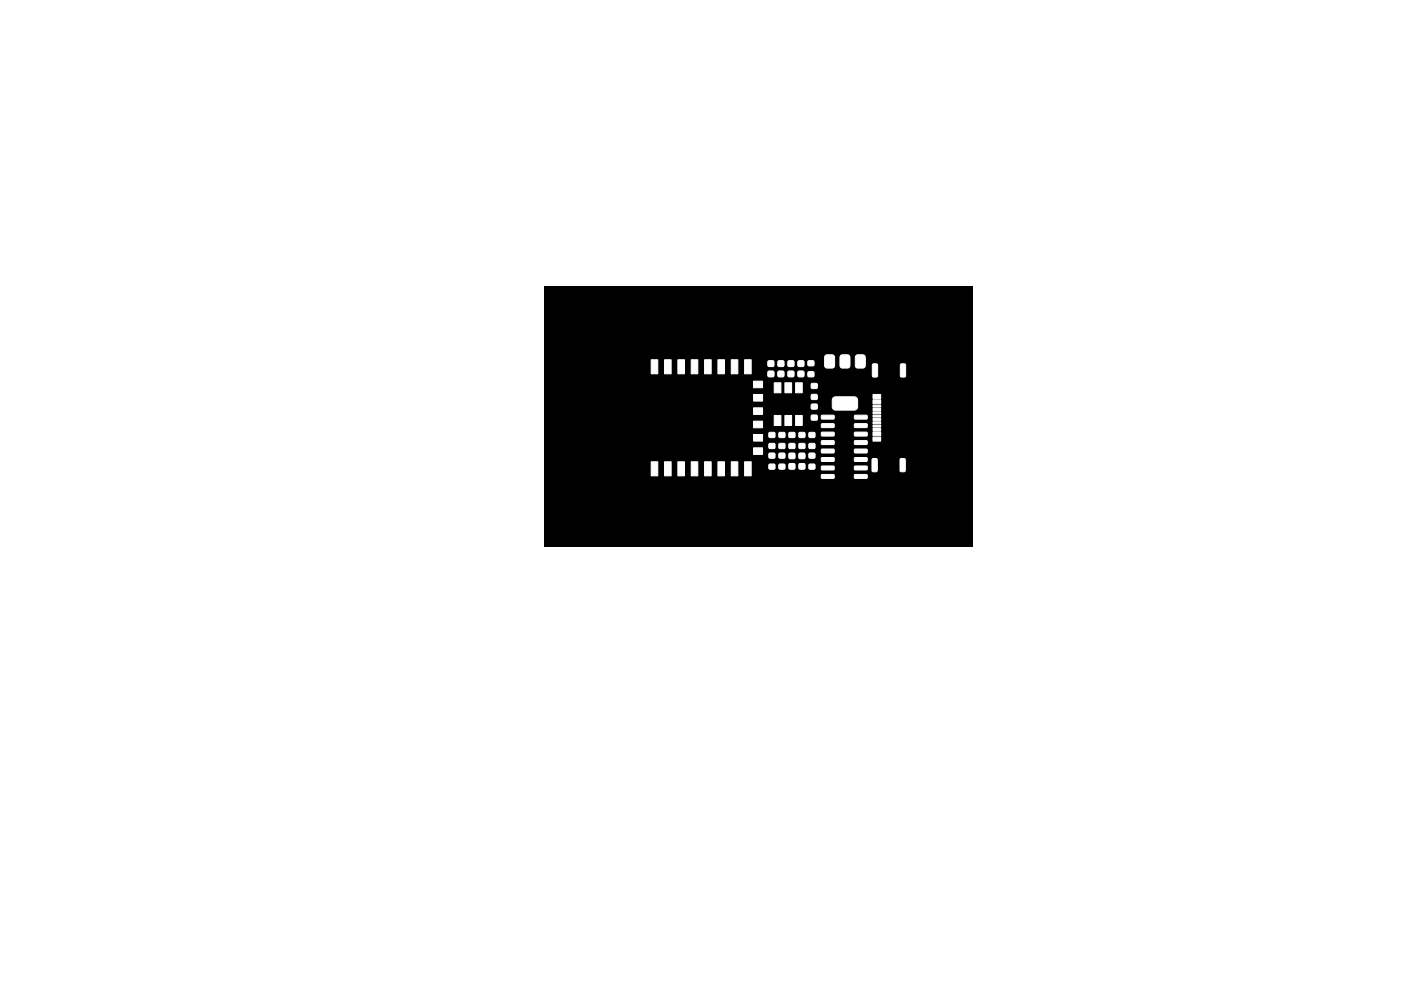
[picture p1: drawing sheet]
<svg xmlns="http://www.w3.org/2000/svg" width="210mm" height="148mm" viewBox="0 0 210 148" stroke-linecap="round" stroke-linejoin="round" font-family="sans-serif">
<path d="M81.6 42.9h64.2v39.1h-64.2z" fill="#000"/>
<g fill="#fff" stroke="#fff" stroke-width=".15">
<path d="M97.6 53.9h1v2.2h-1z"/>
<path d="M99.6 53.9h1v2.2h-1z"/>
<path d="M101.6 53.9h1v2.2h-1z"/>
<path d="M103.6 53.9h1v2.2h-1z"/>
<path d="M105.6 53.9h1v2.2h-1z"/>
<path d="M107.6 53.9h1v2.2h-1z"/>
<path d="M109.6 53.9h1v2.2h-1z"/>
<path d="M111.6 53.9h1v2.2h-1z"/>
<path d="M113 57.2h1.3v.9h-1.3z"/>
<path d="M113 59.2h1.3v.9h-1.3z"/>
<path d="M113 61.2h1.3v.9h-1.3z"/>
<path d="M113 63.2h1.3v.9h-1.3z"/>
<path d="M113 65.2h1.3v.9h-1.3z"/>
<path d="M113 67.2h1.3v.9h-1.3z"/>
<path d="M111.6 69.2h1v2.2h-1z"/>
<path d="M109.6 69.2h1v2.2h-1z"/>
<path d="M107.6 69.2h1v2.2h-1z"/>
<path d="M105.6 69.2h1v2.2h-1z"/>
<path d="M103.6 69.2h1v2.2h-1z"/>
<path d="M101.6 69.2h1v2.2h-1z"/>
<path d="M99.6 69.2h1v2.2h-1z"/>
<path d="M97.6 69.2h1v2.2h-1z"/>
<path d="M119.8 66.5h.8v.7h-.8z"/>
<path d="M119.8 64.9h.8v.7h-.8z"/>
<path d="M116.6 54.1h.9v.8h-.9z"/>
<path d="M116.6 55.7h.9v.8h-.9z"/>
<path d="M135 54.6h.6l.1 .1 .1 1.6-.2 .2-.4 .1-.2-.2z"/>
<path d="M130.8 54.6h.6l.1 .1 .1 1.6-.2 .2-.4 .1-.2-.2z"/>
<path d="M118.1 54.1h.9v.8h-.9z"/>
<path d="M118.1 55.7h.9v.8h-.9z"/>
<path d="M116.8 64.9h.8v.7h-.8z"/>
<path d="M116.8 66.5h.8v.7h-.8z"/>
<path d="M135 68.8l.5-.1 .2 .2v1.7l-.1 .1h-.5l-.2-.1z"/>
<path d="M130.8 68.8l.5-.1 .2 .2v1.7l-.1 .1h-.5l-.2-.1z"/>
<path d="M121.1 55.8h.9v.7h-.9z"/>
<path d="M121.1 54.1h.9v.7h-.9z"/>
<path d="M115.3 64.9h.8v.7h-.8z"/>
<path d="M115.3 66.5h.8v.7h-.8z"/>
<path d="M121.6 62.3h.9v.7h-.9z"/>
<path d="M121.6 60.6h.9v.7h-.9z"/>
<path d="M118.3 69.6h.8v.7h-.8z"/>
<path d="M118.3 68h.8v.7h-.8z"/>
<path d="M119.8 69.6h.8v.7h-.8z"/>
<path d="M119.8 68h.8v.7h-.8z"/>
<path d="M119.6 54.1h.9v.8h-.9z"/>
<path d="M119.6 55.7h.9v.8h-.9z"/>
<path d="M115.3 69.6h.8v.7h-.8z"/>
<path d="M115.3 68h.8v.7h-.8z"/>
<path d="M130.9 59.1h1.1v.3h-1.1z"/>
<path d="M130.9 60h1.1v.3h-1.1z"/>
<path d="M130.9 61.3h1.1v.3h-1.1z"/>
<path d="M130.9 62.3h1.1v.3h-1.1z"/>
<path d="M130.9 62.7h1.1v.3h-1.1z"/>
<path d="M130.9 63.7h1.1v.3h-1.1z"/>
<path d="M130.9 65h1.1v.3h-1.1z"/>
<path d="M130.9 65.9h1.1v.2h-1.1z"/>
<path d="M130.9 65.6h1.1v.3h-1.1z"/>
<path d="M130.9 64.7h1.1v.3h-1.1z"/>
<path d="M130.9 64.3h1.1v.3h-1.1z"/>
<path d="M130.9 63.3h1.1v.3h-1.1z"/>
<path d="M130.9 61.7h1.1v.3h-1.1z"/>
<path d="M130.9 60.7h1.1v.3h-1.1z"/>
<path d="M130.9 60.3h1.1v.3h-1.1z"/>
<path d="M130.9 59.4h1.1v.3h-1.1z"/>
<path d="M115.1 54.1h.9v.8h-.9z"/>
<path d="M115.1 55.7h.9v.8h-.9z"/>
<path d="M118.3 64.9h.8v.7h-.8z"/>
<path d="M118.3 66.5h.8v.7h-.8z"/>
<path d="M121.6 59.2h.9v.7h-.9z"/>
<path d="M121.6 57.5h.9v.7h-.9z"/>
<path d="M123.2 71.2h1.8v.5h-.1h-1.7l-.1-.1z"/>
<path d="M123.2 69.9h1.8v.5l-.1 .1h-1.7l-.1-.2z"/>
<path d="M123.2 68.6h1.8v.5l-.1 .1h-1.7l-.1-.1z"/>
<path d="M123.2 67.4l1.8-.1v.5l-.1 .1h-1.7l-.1-.1z"/>
<path d="M123.2 66.1h1.8v.5l-.1 .1h-1.7l-.1-.2z"/>
<path d="M123.2 64.8h1.8v.5l-.1 .1h-1.7l-.1-.2z"/>
<path d="M123.2 63.6l1.8-.1v.5l-.1 .1h-1.7l-.1-.1z"/>
<path d="M123.2 62.3h1.8v.5l-.1 .1-1.7-.1-.1-.1z"/>
<path d="M128.1 62.3h1.8l.1 .5-.1 .1-1.8-.1v-.1z"/>
<path d="M128.1 63.6l1.8-.1 .1 .5-.1 .1h-1.8v-.1z"/>
<path d="M128.1 64.8h1.8l.1 .5-.1 .1h-1.8v-.2z"/>
<path d="M128.1 66.1h1.8l.1 .5-.1 .1h-1.8v-.2z"/>
<path d="M128.1 67.4l1.8-.1 .1 .5-.1 .1h-1.8v-.1z"/>
<path d="M128.1 68.6h1.8l.1 .5-.1 .1h-1.8v-.1z"/>
<path d="M128.1 69.9h1.8l.1 .5-.1 .1h-1.8v-.2z"/>
<path d="M128.1 71.2h1.8l.1 .5h-.1h-1.8v-.1z"/>
<path d="M116.1 57.4h1v1.5h-1z"/>
<path d="M117.7 57.4h1v1.5h-1z"/>
<path d="M119.3 57.4h1v1.5h-1z"/>
<path d="M119.3 62.3h1v1.5h-1z"/>
<path d="M117.7 62.3h1v1.5h-1z"/>
<path d="M116.1 62.3h1v1.5h-1z"/>
<path d="M116.8 69.6h.8v.7h-.8z"/>
<path d="M116.8 68h.8v.7h-.8z"/>
<path d="M121.3 66.5h.8v.7h-.8z"/>
<path d="M121.3 64.9h.8v.7h-.8z"/>
<path d="M121.3 69.6h.8v.7h-.8z"/>
<path d="M121.3 68h.8v.7h-.8z"/>
<path d="M123.7 53.4l.3-.2h.8l.2 .2 .1 1.4-.1 .3-1 .1-.3-.2z"/>
<path d="M126 53.4l.3-.2h.8l.2 .2 .1 1.4-.1 .3-1 .1-.3-.2z"/>
<path d="M124.9 59.6l.4-.1 3 .1 .2 .3v1.3l-.4 .3-3.1-.1-.2-.4v-1.1z"/>
<path d="M128.3 53.4l.3-.2h.8l.2 .2 .1 1.4-.1 .3-1 .1-.3-.2z"/>
</g>
</svg>
